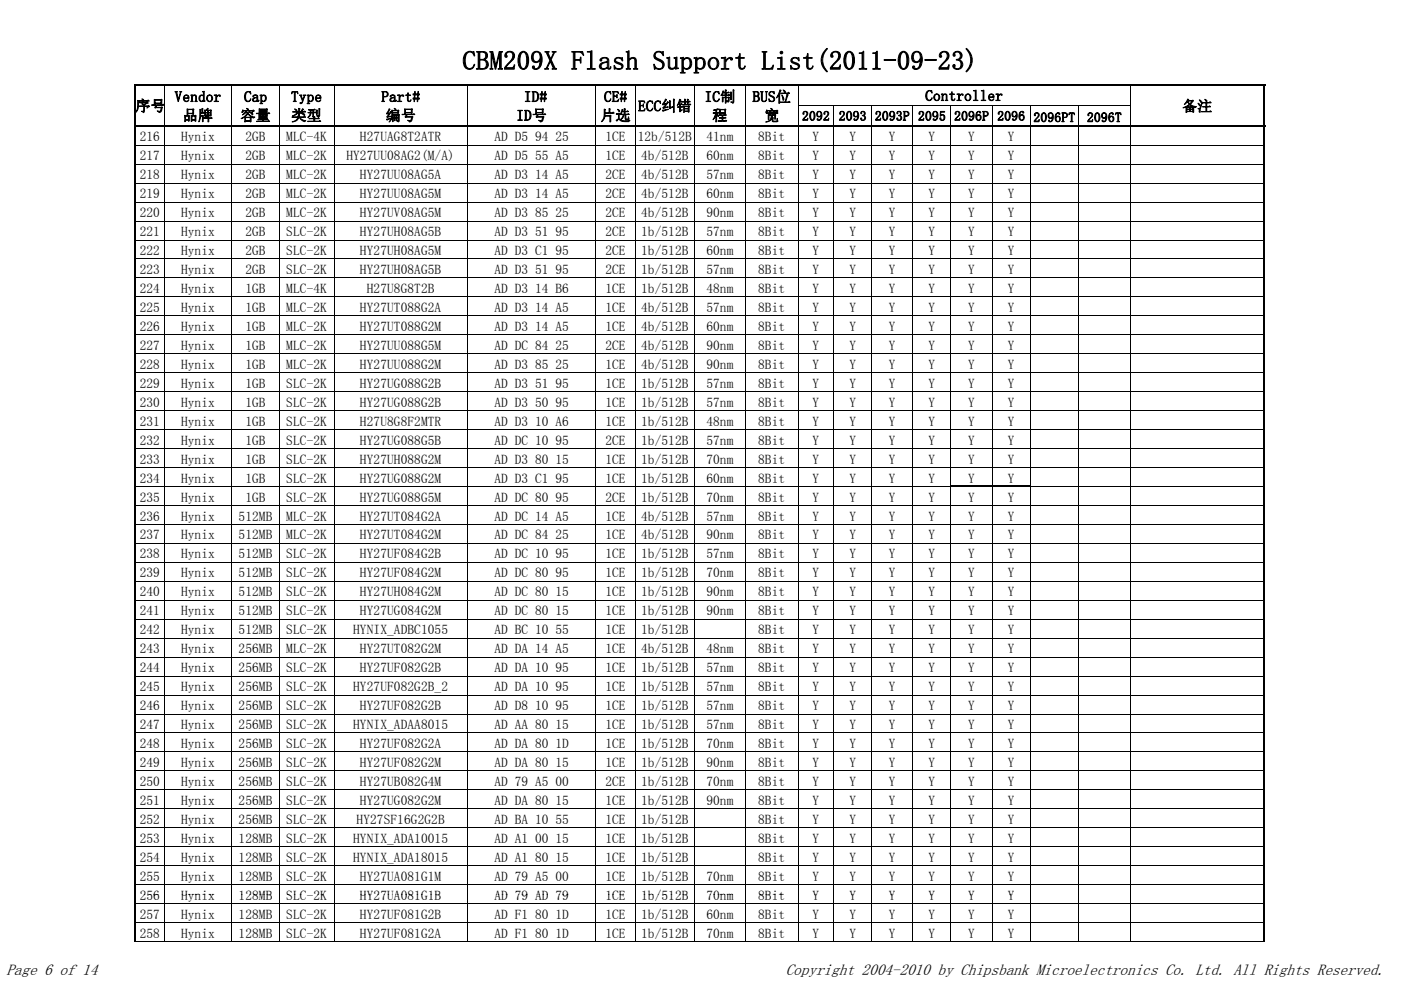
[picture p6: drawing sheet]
<svg xmlns="http://www.w3.org/2000/svg" width="297mm" height="210mm" viewBox="0 0 297 210" stroke-linecap="round" stroke-linejoin="round" font-family="sans-serif">
<defs><g id="words">
<text font-size="5.6" x="98" y="14.8">CBM209X Flash Support List(2011-09-23)</text>
<g font-size="3.4">
<text x="1.4" y="206.8">Page 6 of 14</text>
<text x="166.6" y="206.8">Copyright 2004-2010 by Chipsbank Microelectronics Co. Ltd. All Rights Reserved.</text>
</g>
<g font-size="3.2">
<text x="28.7" y="23.6">序号</text>
<text x="37" y="21.6">Vendor</text>
<text x="51.7" y="21.6">Cap</text>
<text x="61.7" y="21.6">Type</text>
<text x="80.9" y="21.6">Part#</text>
<text x="111.1" y="21.6">ID#</text>
<text x="128.1" y="21.6">CE#</text>
<text x="135.3" y="23.6">ECC纠错</text>
<text x="149.4" y="21.6">IC制</text>
<text x="159.6" y="21.6">BUS位</text>
<text x="196.2" y="21.4">Controller</text>
<text x="250.7" y="23.6">备注</text>
<text x="38.8" y="25.6">品牌</text>
<text x="51" y="25.6">容量</text>
<text x="61.8" y="25.6">类型</text>
<text x="81.8" y="25.6">编号</text>
<text x="109.5" y="25.6">ID号</text>
<text x="127.3" y="25.6">片选</text>
<text x="151" y="25.6">程</text>
<text x="162" y="25.6">宽</text>
</g>
<g font-size="2.8">
<text x="29.6" y="30">216</text>
<text x="38.4" y="30">Hynix</text>
<text x="52" y="30">2GB</text>
<text x="60.7" y="30">MLC-4K</text>
<text x="76.3" y="30">H27UAG8T2ATR</text>
<text x="104.8" y="30">AD D5 94 25</text>
<text x="128.4" y="30">1CE</text>
<text x="135.2" y="30">12b/512B</text>
<text x="149.8" y="30">41nm</text>
<text x="160.7" y="30">8Bit</text>
<text x="170" y="25.6">2092 2093 2093P 2095 2096P 2096</text>
<text x="172.3" y="30">Y</text>
<text x="180.1" y="30">Y</text>
<text x="188.5" y="30">Y</text>
<text x="196.9" y="30">Y</text>
<text x="205.3" y="30">Y</text>
<text x="213.7" y="30">Y</text>
<text x="219.1" y="25.9">2096PT</text>
<text x="230.5" y="25.9">2096T</text>
<text x="29.6" y="34">217</text>
<text x="38.4" y="34">Hynix</text>
<text x="52" y="34">2GB</text>
<text x="60.7" y="34">MLC-2K</text>
<text x="73.4" y="34">HY27UU08AG2(M/A)</text>
<text x="104.8" y="34">AD D5 55 A5</text>
<text x="128.4" y="34">1CE</text>
<text x="135.9" y="34">4b/512B</text>
<text x="149.8" y="34">60nm</text>
<text x="160.7" y="34">8Bit</text>
<text x="172.3" y="34">Y</text>
<text x="180.1" y="34">Y</text>
<text x="188.5" y="34">Y</text>
<text x="196.9" y="34">Y</text>
<text x="205.3" y="34">Y</text>
<text x="213.7" y="34">Y</text>
<text x="29.6" y="38">218</text>
<text x="38.4" y="38">Hynix</text>
<text x="52" y="38">2GB</text>
<text x="60.7" y="38">MLC-2K</text>
<text x="76.3" y="38">HY27UU08AG5A</text>
<text x="104.8" y="38">AD D3 14 A5</text>
<text x="128.4" y="38">2CE</text>
<text x="135.9" y="38">4b/512B</text>
<text x="149.8" y="38">57nm</text>
<text x="160.7" y="38">8Bit</text>
<text x="172.3" y="38">Y</text>
<text x="180.1" y="38">Y</text>
<text x="188.5" y="38">Y</text>
<text x="196.9" y="38">Y</text>
<text x="205.3" y="38">Y</text>
<text x="213.7" y="38">Y</text>
<text x="29.6" y="42">219</text>
<text x="29.6" y="46.1">220</text>
<text x="38.4" y="42">Hynix</text>
<text x="38.4" y="46.1">Hynix</text>
<text x="52" y="42">2GB</text>
<text x="52" y="46.1">2GB</text>
<text x="60.7" y="42">MLC-2K</text>
<text x="60.7" y="46.1">MLC-2K</text>
<text x="76.3" y="42">HY27UU08AG5M</text>
<text x="76.3" y="46.1">HY27UV08AG5M</text>
<text x="104.8" y="42">AD D3 14 A5</text>
<text x="104.8" y="46.1">AD D3 85 25</text>
<text x="128.4" y="42">2CE</text>
<text x="128.4" y="46.1">2CE</text>
<text x="135.9" y="42">4b/512B</text>
<text x="135.9" y="46.1">4b/512B</text>
<text x="149.8" y="42">60nm</text>
<text x="149.8" y="46.1">90nm</text>
<text x="160.7" y="42">8Bit</text>
<text x="160.7" y="46.1">8Bit</text>
<text x="172.3" y="42">Y</text>
<text x="172.3" y="46.1">Y</text>
<text x="180.1" y="42">Y</text>
<text x="180.1" y="46.1">Y</text>
<text x="188.5" y="42">Y</text>
<text x="188.5" y="46.1">Y</text>
<text x="196.9" y="42">Y</text>
<text x="196.9" y="46.1">Y</text>
<text x="205.3" y="42">Y</text>
<text x="205.3" y="46.1">Y</text>
<text x="213.7" y="42">Y</text>
<text x="213.7" y="46.1">Y</text>
<text x="29.6" y="50.1">221</text>
<text x="38.4" y="50.1">Hynix</text>
<text x="52" y="50.1">2GB</text>
<text x="60.7" y="50.1">SLC-2K</text>
<text x="76.3" y="50.1">HY27UH08AG5B</text>
<text x="104.8" y="50.1">AD D3 51 95</text>
<text x="128.4" y="50.1">2CE</text>
<text x="135.9" y="50.1">1b/512B</text>
<text x="149.8" y="50.1">57nm</text>
<text x="160.7" y="50.1">8Bit</text>
<text x="172.3" y="50.1">Y</text>
<text x="180.1" y="50.1">Y</text>
<text x="188.5" y="50.1">Y</text>
<text x="196.9" y="50.1">Y</text>
<text x="205.3" y="50.1">Y</text>
<text x="213.7" y="50.1">Y</text>
<text x="29.6" y="54.1">222</text>
<text x="29.6" y="58.1">223</text>
<text x="38.4" y="54.1">Hynix</text>
<text x="38.4" y="58.1">Hynix</text>
<text x="52" y="54.1">2GB</text>
<text x="52" y="58.1">2GB</text>
<text x="60.7" y="54.1">SLC-2K</text>
<text x="60.7" y="58.1">SLC-2K</text>
<text x="76.3" y="54.1">HY27UH08AG5M</text>
<text x="76.3" y="58.1">HY27UH08AG5B</text>
<text x="104.8" y="54.1">AD D3 C1 95</text>
<text x="104.8" y="58.1">AD D3 51 95</text>
<text x="128.4" y="54.1">2CE</text>
<text x="128.4" y="58.1">2CE</text>
<text x="135.9" y="54.1">1b/512B</text>
<text x="135.9" y="58.1">1b/512B</text>
<text x="149.8" y="54.1">60nm</text>
<text x="149.8" y="58.1">57nm</text>
<text x="160.7" y="54.1">8Bit</text>
<text x="160.7" y="58.1">8Bit</text>
<text x="172.3" y="54.1">Y</text>
<text x="172.3" y="58.1">Y</text>
<text x="180.1" y="54.1">Y</text>
<text x="180.1" y="58.1">Y</text>
<text x="188.5" y="54.1">Y</text>
<text x="188.5" y="58.1">Y</text>
<text x="196.9" y="54.1">Y</text>
<text x="196.9" y="58.1">Y</text>
<text x="205.3" y="54.1">Y</text>
<text x="205.3" y="58.1">Y</text>
<text x="213.7" y="54.1">Y</text>
<text x="213.7" y="58.1">Y</text>
<text x="29.6" y="62.1">224</text>
<text x="38.4" y="62.1">Hynix</text>
<text x="52" y="62.1">1GB</text>
<text x="60.7" y="62.1">MLC-4K</text>
<text x="77.8" y="62.1">H27U8G8T2B</text>
<text x="104.8" y="62.1">AD D3 14 B6</text>
<text x="128.4" y="62.1">1CE</text>
<text x="135.9" y="62.1">1b/512B</text>
<text x="149.8" y="62.1">48nm</text>
<text x="160.7" y="62.1">8Bit</text>
<text x="172.3" y="62.1">Y</text>
<text x="180.1" y="62.1">Y</text>
<text x="188.5" y="62.1">Y</text>
<text x="196.9" y="62.1">Y</text>
<text x="205.3" y="62.1">Y</text>
<text x="213.7" y="62.1">Y</text>
<text x="29.6" y="66.2">225</text>
<text x="29.6" y="70.2">226</text>
<text x="38.4" y="66.2">Hynix</text>
<text x="38.4" y="70.2">Hynix</text>
<text x="52" y="66.2">1GB</text>
<text x="52" y="70.2">1GB</text>
<text x="60.7" y="66.2">MLC-2K</text>
<text x="60.7" y="70.2">MLC-2K</text>
<text x="76.3" y="66.2">HY27UT088G2A</text>
<text x="76.3" y="70.2">HY27UT088G2M</text>
<text x="104.8" y="66.2">AD D3 14 A5</text>
<text x="104.8" y="70.2">AD D3 14 A5</text>
<text x="128.4" y="66.2">1CE</text>
<text x="128.4" y="70.2">1CE</text>
<text x="135.9" y="66.2">4b/512B</text>
<text x="135.9" y="70.2">4b/512B</text>
<text x="149.8" y="66.2">57nm</text>
<text x="149.8" y="70.2">60nm</text>
<text x="160.7" y="66.2">8Bit</text>
<text x="160.7" y="70.2">8Bit</text>
<text x="172.3" y="66.2">Y</text>
<text x="172.3" y="70.2">Y</text>
<text x="180.1" y="66.2">Y</text>
<text x="180.1" y="70.2">Y</text>
<text x="188.5" y="66.2">Y</text>
<text x="188.5" y="70.2">Y</text>
<text x="196.9" y="66.2">Y</text>
<text x="196.9" y="70.2">Y</text>
<text x="205.3" y="66.2">Y</text>
<text x="205.3" y="70.2">Y</text>
<text x="213.7" y="66.2">Y</text>
<text x="213.7" y="70.2">Y</text>
<text x="29.6" y="74.2">227</text>
<text x="38.4" y="74.2">Hynix</text>
<text x="52" y="74.2">1GB</text>
<text x="60.7" y="74.2">MLC-2K</text>
<text x="76.3" y="74.2">HY27UU088G5M</text>
<text x="104.8" y="74.2">AD DC 84 25</text>
<text x="128.4" y="74.2">2CE</text>
<text x="135.9" y="74.2">4b/512B</text>
<text x="149.8" y="74.2">90nm</text>
<text x="160.7" y="74.2">8Bit</text>
<text x="172.3" y="74.2">Y</text>
<text x="180.1" y="74.2">Y</text>
<text x="188.5" y="74.2">Y</text>
<text x="196.9" y="74.2">Y</text>
<text x="205.3" y="74.2">Y</text>
<text x="213.7" y="74.2">Y</text>
<text x="29.6" y="78.2">228</text>
<text x="29.6" y="82.3">229</text>
<text x="38.4" y="78.2">Hynix</text>
<text x="38.4" y="82.3">Hynix</text>
<text x="52" y="78.2">1GB</text>
<text x="52" y="82.3">1GB</text>
<text x="60.7" y="78.2">MLC-2K</text>
<text x="60.7" y="82.3">SLC-2K</text>
<text x="76.3" y="78.2">HY27UU088G2M</text>
<text x="76.3" y="82.3">HY27UG088G2B</text>
<text x="104.8" y="78.2">AD D3 85 25</text>
<text x="104.8" y="82.3">AD D3 51 95</text>
<text x="128.4" y="78.2">1CE</text>
<text x="128.4" y="82.3">1CE</text>
<text x="135.9" y="78.2">4b/512B</text>
<text x="135.9" y="82.3">1b/512B</text>
<text x="149.8" y="78.2">90nm</text>
<text x="149.8" y="82.3">57nm</text>
<text x="160.7" y="78.2">8Bit</text>
<text x="160.7" y="82.3">8Bit</text>
<text x="172.3" y="78.2">Y</text>
<text x="172.3" y="82.3">Y</text>
<text x="180.1" y="78.2">Y</text>
<text x="180.1" y="82.3">Y</text>
<text x="188.5" y="78.2">Y</text>
<text x="188.5" y="82.3">Y</text>
<text x="196.9" y="78.2">Y</text>
<text x="196.9" y="82.3">Y</text>
<text x="205.3" y="78.2">Y</text>
<text x="205.3" y="82.3">Y</text>
<text x="213.7" y="78.2">Y</text>
<text x="213.7" y="82.3">Y</text>
<text x="29.6" y="86.3">230</text>
<text x="38.4" y="86.3">Hynix</text>
<text x="52" y="86.3">1GB</text>
<text x="60.7" y="86.3">SLC-2K</text>
<text x="76.3" y="86.3">HY27UG088G2B</text>
<text x="104.8" y="86.3">AD D3 50 95</text>
<text x="128.4" y="86.3">1CE</text>
<text x="135.9" y="86.3">1b/512B</text>
<text x="149.8" y="86.3">57nm</text>
<text x="160.7" y="86.3">8Bit</text>
<text x="172.3" y="86.3">Y</text>
<text x="180.1" y="86.3">Y</text>
<text x="188.5" y="86.3">Y</text>
<text x="196.9" y="86.3">Y</text>
<text x="205.3" y="86.3">Y</text>
<text x="213.7" y="86.3">Y</text>
<text x="29.6" y="90.3">231</text>
<text x="29.6" y="94.3">232</text>
<text x="38.4" y="90.3">Hynix</text>
<text x="38.4" y="94.3">Hynix</text>
<text x="52" y="90.3">1GB</text>
<text x="52" y="94.3">1GB</text>
<text x="60.7" y="90.3">SLC-2K</text>
<text x="60.7" y="94.3">SLC-2K</text>
<text x="76.3" y="90.3">H27U8G8F2MTR</text>
<text x="76.3" y="94.3">HY27UG088G5B</text>
<text x="104.8" y="90.3">AD D3 10 A6</text>
<text x="104.8" y="94.3">AD DC 10 95</text>
<text x="128.4" y="90.3">1CE</text>
<text x="128.4" y="94.3">2CE</text>
<text x="135.9" y="90.3">1b/512B</text>
<text x="135.9" y="94.3">1b/512B</text>
<text x="149.8" y="90.3">48nm</text>
<text x="149.8" y="94.3">57nm</text>
<text x="160.7" y="90.3">8Bit</text>
<text x="160.7" y="94.3">8Bit</text>
<text x="172.3" y="90.3">Y</text>
<text x="172.3" y="94.3">Y</text>
<text x="180.1" y="90.3">Y</text>
<text x="180.1" y="94.3">Y</text>
<text x="188.5" y="90.3">Y</text>
<text x="188.5" y="94.3">Y</text>
<text x="196.9" y="90.3">Y</text>
<text x="196.9" y="94.3">Y</text>
<text x="205.3" y="90.3">Y</text>
<text x="205.3" y="94.3">Y</text>
<text x="213.7" y="90.3">Y</text>
<text x="213.7" y="94.3">Y</text>
<text x="29.6" y="98.3">233</text>
<text x="38.4" y="98.3">Hynix</text>
<text x="52" y="98.3">1GB</text>
<text x="60.7" y="98.3">SLC-2K</text>
<text x="76.3" y="98.3">HY27UH088G2M</text>
<text x="104.8" y="98.3">AD D3 80 15</text>
<text x="128.4" y="98.3">1CE</text>
<text x="135.9" y="98.3">1b/512B</text>
<text x="149.8" y="98.3">70nm</text>
<text x="160.7" y="98.3">8Bit</text>
<text x="172.3" y="98.3">Y</text>
<text x="180.1" y="98.3">Y</text>
<text x="188.5" y="98.3">Y</text>
<text x="196.9" y="98.3">Y</text>
<text x="205.3" y="98.3">Y</text>
<text x="213.7" y="98.3">Y</text>
<text x="29.6" y="102.4">234</text>
<text x="29.6" y="106.4">235</text>
<text x="38.4" y="102.4">Hynix</text>
<text x="38.4" y="106.4">Hynix</text>
<text x="52" y="102.4">1GB</text>
<text x="52" y="106.4">1GB</text>
<text x="60.7" y="102.4">SLC-2K</text>
<text x="60.7" y="106.4">SLC-2K</text>
<text x="76.3" y="102.4">HY27UG088G2M</text>
<text x="76.3" y="106.4">HY27UG088G5M</text>
<text x="104.8" y="102.4">AD D3 C1 95</text>
<text x="104.8" y="106.4">AD DC 80 95</text>
<text x="128.4" y="102.4">1CE</text>
<text x="128.4" y="106.4">2CE</text>
<text x="135.9" y="102.4">1b/512B</text>
<text x="135.9" y="106.4">1b/512B</text>
<text x="149.8" y="102.4">60nm</text>
<text x="149.8" y="106.4">70nm</text>
<text x="160.7" y="102.4">8Bit</text>
<text x="160.7" y="106.4">8Bit</text>
<text x="172.3" y="102.4">Y</text>
<text x="172.3" y="106.4">Y</text>
<text x="180.1" y="102.4">Y</text>
<text x="180.1" y="106.4">Y</text>
<text x="188.5" y="102.4">Y</text>
<text x="188.5" y="106.4">Y</text>
<text x="196.9" y="102.4">Y</text>
<text x="196.9" y="106.4">Y</text>
<text x="205.3" y="102.4">Y</text>
<text x="205.3" y="106.4">Y</text>
<text x="213.7" y="102.4">Y</text>
<text x="213.7" y="106.4">Y</text>
<text x="29.6" y="110.4">236</text>
<text x="38.4" y="110.4">Hynix</text>
<text x="50.6" y="110.4">512MB</text>
<text x="60.7" y="110.4">MLC-2K</text>
<text x="76.3" y="110.4">HY27UT084G2A</text>
<text x="104.8" y="110.4">AD DC 14 A5</text>
<text x="128.4" y="110.4">1CE</text>
<text x="135.9" y="110.4">4b/512B</text>
<text x="149.8" y="110.4">57nm</text>
<text x="160.7" y="110.4">8Bit</text>
<text x="172.3" y="110.4">Y</text>
<text x="180.1" y="110.4">Y</text>
<text x="188.5" y="110.4">Y</text>
<text x="196.9" y="110.4">Y</text>
<text x="205.3" y="110.4">Y</text>
<text x="213.7" y="110.4">Y</text>
<text x="29.6" y="114.4">237</text>
<text x="29.6" y="118.4">238</text>
<text x="38.4" y="114.4">Hynix</text>
<text x="38.4" y="118.4">Hynix</text>
<text x="50.6" y="114.4">512MB</text>
<text x="50.6" y="118.4">512MB</text>
<text x="60.7" y="114.4">MLC-2K</text>
<text x="60.7" y="118.4">SLC-2K</text>
<text x="76.3" y="114.4">HY27UT084G2M</text>
<text x="76.3" y="118.4">HY27UF084G2B</text>
<text x="104.8" y="114.4">AD DC 84 25</text>
<text x="104.8" y="118.4">AD DC 10 95</text>
<text x="128.4" y="114.4">1CE</text>
<text x="128.4" y="118.4">1CE</text>
<text x="135.9" y="114.4">4b/512B</text>
<text x="135.9" y="118.4">1b/512B</text>
<text x="149.8" y="114.4">90nm</text>
<text x="149.8" y="118.4">57nm</text>
<text x="160.7" y="114.4">8Bit</text>
<text x="160.7" y="118.4">8Bit</text>
<text x="172.3" y="114.4">Y</text>
<text x="172.3" y="118.4">Y</text>
<text x="180.1" y="114.4">Y</text>
<text x="180.1" y="118.4">Y</text>
<text x="188.5" y="114.4">Y</text>
<text x="188.5" y="118.4">Y</text>
<text x="196.9" y="114.4">Y</text>
<text x="196.9" y="118.4">Y</text>
<text x="205.3" y="114.4">Y</text>
<text x="205.3" y="118.4">Y</text>
<text x="213.7" y="114.4">Y</text>
<text x="213.7" y="118.4">Y</text>
<text x="29.6" y="122.5">239</text>
<text x="38.4" y="122.5">Hynix</text>
<text x="50.6" y="122.5">512MB</text>
<text x="60.7" y="122.5">SLC-2K</text>
<text x="76.3" y="122.5">HY27UF084G2M</text>
<text x="104.8" y="122.5">AD DC 80 95</text>
<text x="128.4" y="122.5">1CE</text>
<text x="135.9" y="122.5">1b/512B</text>
<text x="149.8" y="122.5">70nm</text>
<text x="160.7" y="122.5">8Bit</text>
<text x="172.3" y="122.5">Y</text>
<text x="180.1" y="122.5">Y</text>
<text x="188.5" y="122.5">Y</text>
<text x="196.9" y="122.5">Y</text>
<text x="205.3" y="122.5">Y</text>
<text x="213.7" y="122.5">Y</text>
<text x="29.6" y="126.5">240</text>
<text x="29.6" y="130.5">241</text>
<text x="38.4" y="126.5">Hynix</text>
<text x="38.4" y="130.5">Hynix</text>
<text x="50.6" y="126.5">512MB</text>
<text x="50.6" y="130.5">512MB</text>
<text x="60.7" y="126.5">SLC-2K</text>
<text x="60.7" y="130.5">SLC-2K</text>
<text x="76.3" y="126.5">HY27UH084G2M</text>
<text x="76.3" y="130.5">HY27UG084G2M</text>
<text x="104.8" y="126.5">AD DC 80 15</text>
<text x="104.8" y="130.5">AD DC 80 15</text>
<text x="128.4" y="126.5">1CE</text>
<text x="128.4" y="130.5">1CE</text>
<text x="135.9" y="126.5">1b/512B</text>
<text x="135.9" y="130.5">1b/512B</text>
<text x="149.8" y="126.5">90nm</text>
<text x="149.8" y="130.5">90nm</text>
<text x="160.7" y="126.5">8Bit</text>
<text x="160.7" y="130.5">8Bit</text>
<text x="172.3" y="126.5">Y</text>
<text x="172.3" y="130.5">Y</text>
<text x="180.1" y="126.5">Y</text>
<text x="180.1" y="130.5">Y</text>
<text x="188.5" y="126.5">Y</text>
<text x="188.5" y="130.5">Y</text>
<text x="196.9" y="126.5">Y</text>
<text x="196.9" y="130.5">Y</text>
<text x="205.3" y="126.5">Y</text>
<text x="205.3" y="130.5">Y</text>
<text x="213.7" y="126.5">Y</text>
<text x="213.7" y="130.5">Y</text>
<text x="29.6" y="134.5">242</text>
<text x="38.4" y="134.5">Hynix</text>
<text x="50.6" y="134.5">512MB</text>
<text x="60.7" y="134.5">SLC-2K</text>
<text x="74.9" y="134.5">HYNIX_ADBC1055</text>
<text x="104.8" y="134.5">AD BC 10 55</text>
<text x="128.4" y="134.5">1CE</text>
<text x="135.9" y="134.5">1b/512B</text>
<text x="160.7" y="134.5">8Bit</text>
<text x="172.3" y="134.5">Y</text>
<text x="180.1" y="134.5">Y</text>
<text x="188.5" y="134.5">Y</text>
<text x="196.9" y="134.5">Y</text>
<text x="205.3" y="134.5">Y</text>
<text x="213.7" y="134.5">Y</text>
<text x="29.6" y="138.6">243</text>
<text x="29.6" y="142.6">244</text>
<text x="38.4" y="138.6">Hynix</text>
<text x="38.4" y="142.6">Hynix</text>
<text x="50.6" y="138.6">256MB</text>
<text x="50.6" y="142.6">256MB</text>
<text x="60.7" y="138.6">MLC-2K</text>
<text x="60.7" y="142.6">SLC-2K</text>
<text x="76.3" y="138.6">HY27UT082G2M</text>
<text x="76.3" y="142.6">HY27UF082G2B</text>
<text x="104.8" y="138.6">AD DA 14 A5</text>
<text x="104.8" y="142.6">AD DA 10 95</text>
<text x="128.4" y="138.6">1CE</text>
<text x="128.4" y="142.6">1CE</text>
<text x="135.9" y="138.6">4b/512B</text>
<text x="135.9" y="142.6">1b/512B</text>
<text x="149.8" y="138.6">48nm</text>
<text x="149.8" y="142.6">57nm</text>
<text x="160.7" y="138.6">8Bit</text>
<text x="160.7" y="142.6">8Bit</text>
<text x="172.3" y="138.6">Y</text>
<text x="172.3" y="142.6">Y</text>
<text x="180.1" y="138.6">Y</text>
<text x="180.1" y="142.6">Y</text>
<text x="188.5" y="138.6">Y</text>
<text x="188.5" y="142.6">Y</text>
<text x="196.9" y="138.6">Y</text>
<text x="196.9" y="142.6">Y</text>
<text x="205.3" y="138.6">Y</text>
<text x="205.3" y="142.6">Y</text>
<text x="213.7" y="138.6">Y</text>
<text x="213.7" y="142.6">Y</text>
<text x="29.6" y="146.6">245</text>
<text x="38.4" y="146.6">Hynix</text>
<text x="50.6" y="146.6">256MB</text>
<text x="60.7" y="146.6">SLC-2K</text>
<text x="74.9" y="146.6">HY27UF082G2B_2</text>
<text x="104.8" y="146.6">AD DA 10 95</text>
<text x="128.4" y="146.6">1CE</text>
<text x="135.9" y="146.6">1b/512B</text>
<text x="149.8" y="146.6">57nm</text>
<text x="160.7" y="146.6">8Bit</text>
<text x="172.3" y="146.6">Y</text>
<text x="180.1" y="146.6">Y</text>
<text x="188.5" y="146.6">Y</text>
<text x="196.9" y="146.6">Y</text>
<text x="205.3" y="146.6">Y</text>
<text x="213.7" y="146.6">Y</text>
<text x="29.6" y="150.6">246</text>
<text x="29.6" y="154.6">247</text>
<text x="38.4" y="150.6">Hynix</text>
<text x="38.4" y="154.6">Hynix</text>
<text x="50.6" y="150.6">256MB</text>
<text x="50.6" y="154.6">256MB</text>
<text x="60.7" y="150.6">SLC-2K</text>
<text x="60.7" y="154.6">SLC-2K</text>
<text x="74.9" y="154.6">HYNIX_ADAA8015</text>
<text x="76.3" y="150.6">HY27UF082G2B</text>
<text x="104.8" y="150.6">AD D8 10 95</text>
<text x="104.8" y="154.6">AD AA 80 15</text>
<text x="128.4" y="150.6">1CE</text>
<text x="128.4" y="154.6">1CE</text>
<text x="135.9" y="150.6">1b/512B</text>
<text x="135.9" y="154.6">1b/512B</text>
<text x="149.8" y="150.6">57nm</text>
<text x="149.8" y="154.6">57nm</text>
<text x="160.7" y="150.6">8Bit</text>
<text x="160.7" y="154.6">8Bit</text>
<text x="172.3" y="150.6">Y</text>
<text x="172.3" y="154.6">Y</text>
<text x="180.1" y="154.6">Y</text>
<text x="180.1" y="150.6">Y</text>
<text x="188.5" y="154.6">Y</text>
<text x="188.5" y="150.6">Y</text>
<text x="196.9" y="150.6">Y</text>
<text x="196.9" y="154.6">Y</text>
<text x="205.3" y="150.6">Y</text>
<text x="205.3" y="154.6">Y</text>
<text x="213.7" y="150.6">Y</text>
<text x="213.7" y="154.6">Y</text>
<text x="29.6" y="158.7">248</text>
<text x="38.4" y="158.7">Hynix</text>
<text x="50.6" y="158.7">256MB</text>
<text x="60.7" y="158.7">SLC-2K</text>
<text x="76.3" y="158.7">HY27UF082G2A</text>
<text x="104.8" y="158.7">AD DA 80 1D</text>
<text x="128.4" y="158.7">1CE</text>
<text x="135.9" y="158.7">1b/512B</text>
<text x="149.8" y="158.7">70nm</text>
<text x="160.7" y="158.7">8Bit</text>
<text x="172.3" y="158.7">Y</text>
<text x="180.1" y="158.7">Y</text>
<text x="188.5" y="158.7">Y</text>
<text x="196.9" y="158.7">Y</text>
<text x="205.3" y="158.7">Y</text>
<text x="213.7" y="158.7">Y</text>
<text x="29.6" y="162.7">249</text>
<text x="29.6" y="166.7">250</text>
<text x="38.4" y="162.7">Hynix</text>
<text x="38.4" y="166.7">Hynix</text>
<text x="50.6" y="162.7">256MB</text>
<text x="50.6" y="166.7">256MB</text>
<text x="60.7" y="162.7">SLC-2K</text>
<text x="60.7" y="166.7">SLC-2K</text>
<text x="76.3" y="162.7">HY27UF082G2M</text>
<text x="76.3" y="166.7">HY27UB082G4M</text>
<text x="104.8" y="162.7">AD DA 80 15</text>
<text x="104.8" y="166.7">AD 79 A5 00</text>
<text x="128.4" y="162.7">1CE</text>
<text x="128.4" y="166.7">2CE</text>
<text x="135.9" y="162.7">1b/512B</text>
<text x="135.9" y="166.7">1b/512B</text>
<text x="149.8" y="162.7">90nm</text>
<text x="149.8" y="166.7">70nm</text>
<text x="160.7" y="162.7">8Bit</text>
<text x="160.7" y="166.7">8Bit</text>
<text x="172.3" y="162.7">Y</text>
<text x="172.3" y="166.7">Y</text>
<text x="180.1" y="162.7">Y</text>
<text x="180.1" y="166.7">Y</text>
<text x="188.5" y="162.7">Y</text>
<text x="188.5" y="166.7">Y</text>
<text x="196.9" y="162.7">Y</text>
<text x="196.9" y="166.7">Y</text>
<text x="205.3" y="162.7">Y</text>
<text x="205.3" y="166.7">Y</text>
<text x="213.7" y="162.7">Y</text>
<text x="213.7" y="166.7">Y</text>
<text x="29.6" y="170.7">251</text>
<text x="38.4" y="170.7">Hynix</text>
<text x="50.6" y="170.7">256MB</text>
<text x="60.7" y="170.7">SLC-2K</text>
<text x="76.3" y="170.7">HY27UG082G2M</text>
<text x="104.8" y="170.7">AD DA 80 15</text>
<text x="128.4" y="170.7">1CE</text>
<text x="135.9" y="170.7">1b/512B</text>
<text x="149.8" y="170.7">90nm</text>
<text x="160.7" y="170.7">8Bit</text>
<text x="172.3" y="170.7">Y</text>
<text x="180.1" y="170.7">Y</text>
<text x="188.5" y="170.7">Y</text>
<text x="196.9" y="170.7">Y</text>
<text x="205.3" y="170.7">Y</text>
<text x="213.7" y="170.7">Y</text>
<text x="29.6" y="174.8">252</text>
<text x="29.6" y="178.8">253</text>
<text x="38.4" y="174.8">Hynix</text>
<text x="38.4" y="178.8">Hynix</text>
<text x="50.6" y="174.8">256MB</text>
<text x="50.6" y="178.8">128MB</text>
<text x="60.7" y="174.8">SLC-2K</text>
<text x="60.7" y="178.8">SLC-2K</text>
<text x="74.9" y="178.8">HYNIX_ADA10015</text>
<text x="75.6" y="174.8">HY27SF16G2G2B</text>
<text x="104.8" y="174.8">AD BA 10 55</text>
<text x="104.8" y="178.8">AD A1 00 15</text>
<text x="128.4" y="174.8">1CE</text>
<text x="128.4" y="178.8">1CE</text>
<text x="135.9" y="174.8">1b/512B</text>
<text x="135.9" y="178.8">1b/512B</text>
<text x="160.7" y="174.8">8Bit</text>
<text x="160.7" y="178.8">8Bit</text>
<text x="172.3" y="174.8">Y</text>
<text x="172.3" y="178.8">Y</text>
<text x="180.1" y="174.8">Y</text>
<text x="180.1" y="178.8">Y</text>
<text x="188.5" y="174.8">Y</text>
<text x="188.5" y="178.8">Y</text>
<text x="196.9" y="174.8">Y</text>
<text x="196.9" y="178.8">Y</text>
<text x="205.3" y="174.8">Y</text>
<text x="205.3" y="178.8">Y</text>
<text x="213.7" y="178.8">Y</text>
<text x="213.7" y="174.8">Y</text>
<text x="29.6" y="182.8">254</text>
<text x="38.4" y="182.8">Hynix</text>
<text x="50.6" y="182.8">128MB</text>
<text x="60.7" y="182.8">SLC-2K</text>
<text x="74.9" y="182.8">HYNIX_ADA18015</text>
<text x="104.8" y="182.8">AD A1 80 15</text>
<text x="128.4" y="182.8">1CE</text>
<text x="135.9" y="182.8">1b/512B</text>
<text x="160.7" y="182.8">8Bit</text>
<text x="172.3" y="182.8">Y</text>
<text x="180.1" y="182.8">Y</text>
<text x="188.5" y="182.8">Y</text>
<text x="196.9" y="182.8">Y</text>
<text x="205.3" y="182.8">Y</text>
<text x="213.7" y="182.8">Y</text>
<text x="29.6" y="186.8">255</text>
<text x="29.6" y="190.8">256</text>
<text x="38.4" y="186.8">Hynix</text>
<text x="38.4" y="190.8">Hynix</text>
<text x="50.6" y="186.8">128MB</text>
<text x="50.6" y="190.8">128MB</text>
<text x="60.7" y="186.8">SLC-2K</text>
<text x="60.7" y="190.8">SLC 2K</text>
<text x="65" y="190.8">-</text>
<text x="76.3" y="190.8">HY27UA081G1B</text>
<text x="76.3" y="186.8">HY27UA081G1M</text>
<text x="104.8" y="190.8">AD 79 AD 79</text>
<text x="104.8" y="186.8">AD 79 A5 00</text>
<text x="128.4" y="190.8">1CE</text>
<text x="128.4" y="186.8">1CE</text>
<text x="135.9" y="190.8">1b/512B</text>
<text x="135.9" y="186.8">1b/512B</text>
<text x="149.8" y="190.8">70nm</text>
<text x="149.8" y="186.8">70nm</text>
<text x="160.7" y="190.8">8Bit</text>
<text x="160.7" y="186.8">8Bit</text>
<text x="172.3" y="190.8">Y</text>
<text x="172.3" y="186.8">Y</text>
<text x="180.1" y="190.8">Y</text>
<text x="180.1" y="186.8">Y</text>
<text x="188.5" y="190.8">Y</text>
<text x="188.5" y="186.8">Y</text>
<text x="196.9" y="186.8">Y</text>
<text x="196.9" y="190.8">Y</text>
<text x="205.3" y="186.8">Y</text>
<text x="205.3" y="190.8">Y</text>
<text x="213.7" y="186.8">Y</text>
<text x="213.7" y="190.8">Y</text>
<text x="29.6" y="194.9">257</text>
<text x="38.4" y="194.9">Hynix</text>
<text x="50.6" y="194.9">128MB</text>
<text x="60.7" y="194.9">SLC-2K</text>
<text x="76.3" y="194.9">HY27UF081G2B</text>
<text x="104.8" y="194.9">AD F1 80 1D</text>
<text x="128.4" y="194.9">1CE</text>
<text x="135.9" y="194.9">1b/512B</text>
<text x="149.8" y="194.9">60nm</text>
<text x="160.7" y="194.9">8Bit</text>
<text x="172.3" y="194.9">Y</text>
<text x="180.1" y="194.9">Y</text>
<text x="188.5" y="194.9">Y</text>
<text x="196.9" y="194.9">Y</text>
<text x="205.3" y="194.9">Y</text>
<text x="213.7" y="194.9">Y</text>
<text x="29.6" y="198.9">258</text>
<text x="38.4" y="198.9">Hynix</text>
<text x="50.6" y="198.9">128MB</text>
<text x="60.7" y="198.9">SLC-2K</text>
<text x="76.3" y="198.9">HY27UF081G2A</text>
<text x="104.8" y="198.9">AD F1 80 1D</text>
<text x="128.4" y="198.9">1CE</text>
<text x="135.9" y="198.9">1b/512B</text>
<text x="149.8" y="198.9">70nm</text>
<text x="160.7" y="198.9">8Bit</text>
<text x="172.3" y="198.9">Y</text>
<text x="180.1" y="198.9">Y</text>
<text x="188.5" y="198.9">Y</text>
<text x="196.9" y="198.9">Y</text>
<text x="205.3" y="198.9">Y</text>
<text x="213.7" y="198.9">Y</text>
</g>
</g></defs>
<path d="M28.7 17.9v181.8M28.9 18h239.4M268.1 18.2v181.5M28.9 26.8h239.4M201.6 103.2h16.8" fill="none" stroke="#000" stroke-width=".34"/>
<g fill="none" stroke="#000" stroke-width=".21">
<path d="M34.8 18.2v8.4M49.2 18.2v8.4M59.2 18.2v8.4M70.8 18.2v8.4M99.1 18.2v8.4M126.3 18.2v8.4M134.6 18.2v8.4M147.3 18.2v8.4M158 18.2v8.4M169.2 18.2v8.4M239.6 18.2v8.4M28.9 30.8h239"/>
<path d="M28.9 34.8h239M28.9 38.8h239M49.2 26.8v172.9M59.2 26.8v172.9M70.8 26.8v172.9M99.1 26.8v172.9M126.3 26.8v172.9M134.6 26.8v172.9M147.3 26.8v172.9M158 26.8v172.9M169.2 26.8v172.9M169.2 22.3h70.4"/>
<path d="M176.8 22.3v4.3M176.8 26.8v172.9M184.8 22.3v4.3M184.8 26.8v172.9M193.6 22.3v4.3M193.6 26.8v172.9M201.6 22.3v4.3M201.6 26.8v76.2M210.4 22.3v4.3M210.4 26.8v76.2M218.4 22.3v4.3M218.4 26.8v76.2"/>
<path d="M228.7 22.3v4.3M228.7 26.8v172.9M239.6 26.8v172.9M267.9 26.8h-233.1v172.9M28.9 42.9h239M28.9 46.9h239M28.9 50.9h239M28.9 54.9h239M28.9 58.9h239M28.9 63h239M28.9 67h239M28.9 71h239"/>
<path d="M28.9 75h239M28.9 79.1h239M28.9 83.1h239M28.9 87.1h239M28.9 91.1h239M28.9 95.1h239M28.9 99.2h239M28.9 103.2h172.7M28.9 107.2h239M28.9 111.2h239M28.9 115.3h239M28.9 119.3h239"/>
<path d="M201.6 103.3v96.4M210.4 103.3v96.4M218.4 103.3v96.4M218.4 103.2h49.5M28.9 123.3h239M28.9 127.3h239M28.9 131.3h239M28.9 135.4h239M28.9 139.4h239M28.9 143.4h239M28.9 147.4h239M28.9 151.4h239"/>
<path d="M28.9 155.5h239M28.9 159.5h239M28.9 163.5h239M28.9 167.5h239M28.9 171.6h239M28.9 175.6h239M28.9 179.6h239M28.9 183.6h239M28.9 187.6h239M28.9 191.7h239M28.9 195.7h239M28.9 199.7h239"/>
</g>
<use href="#words"/>
</svg>
